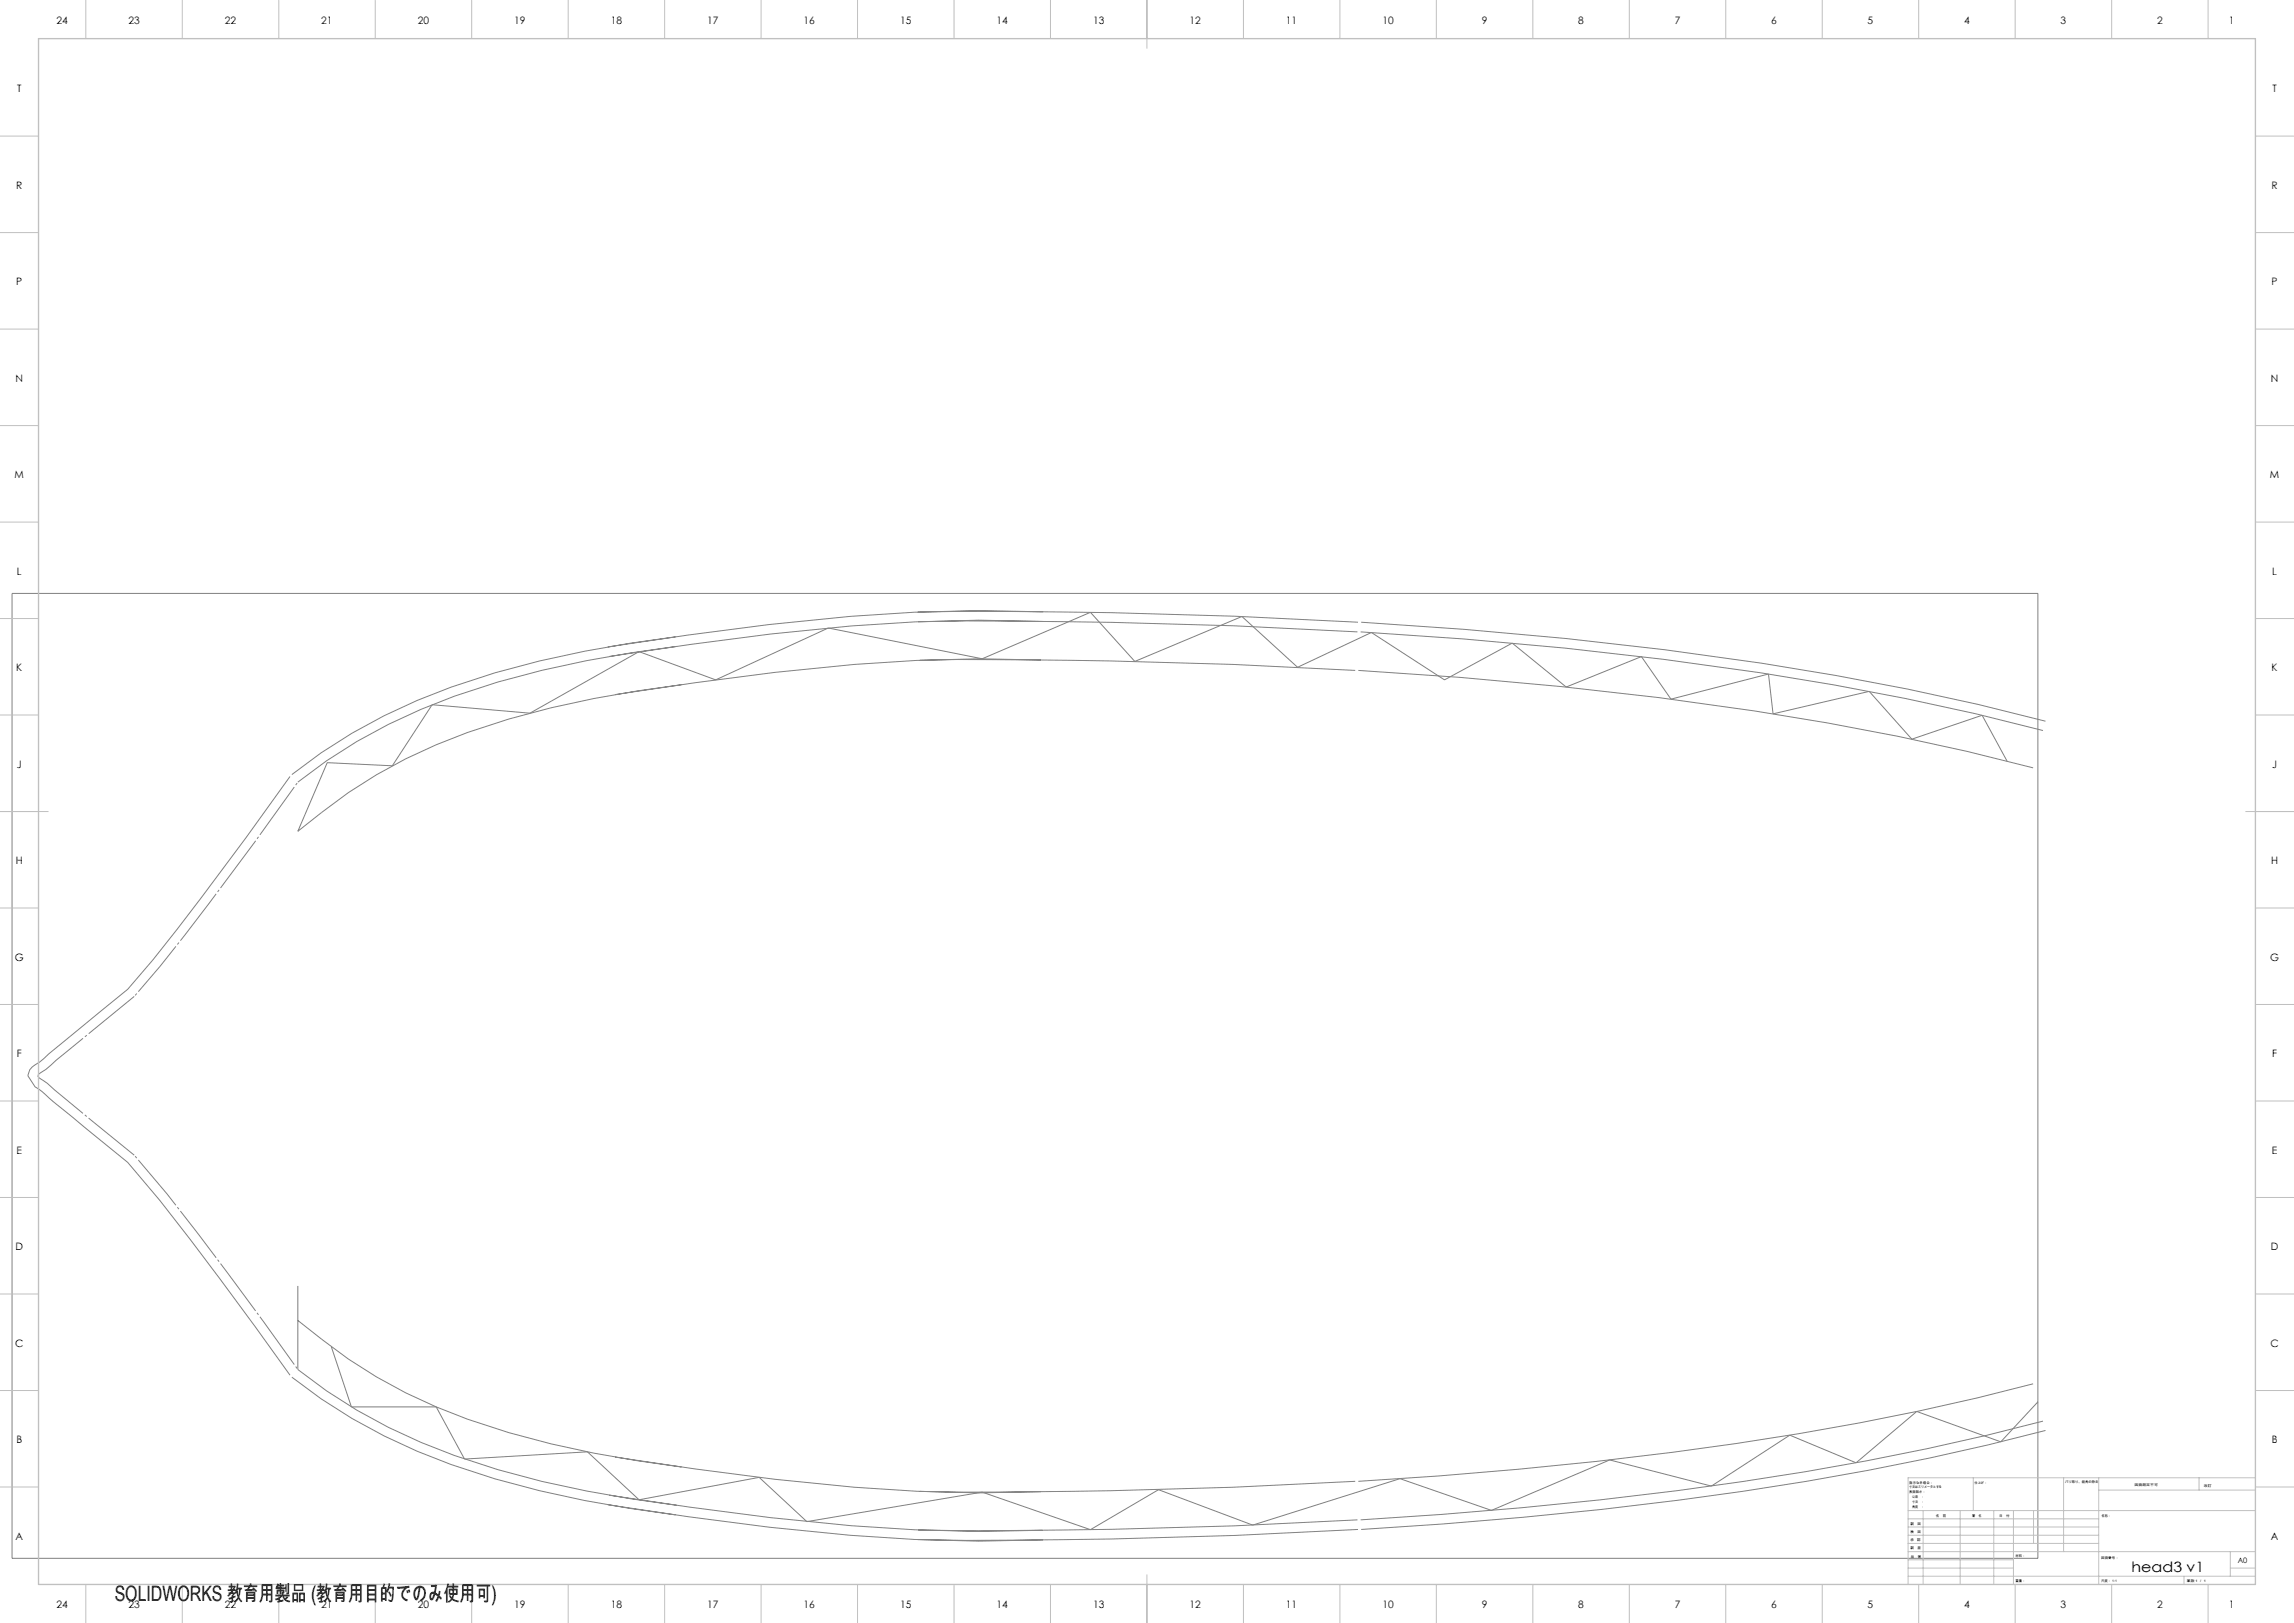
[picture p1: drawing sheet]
<svg xmlns="http://www.w3.org/2000/svg" width="1189mm" height="841mm" viewBox="0 0 1189 841" stroke-linecap="round" stroke-linejoin="round" font-family="sans-serif">
<defs><g id="words">
<text font-size="11" x="59" y="830">SOLIDWORKS 教育用製品 (教育用目的でのみ使用可)</text>
<text font-size="7.4" x="1105" y="815">head3 v1</text>
<g font-size="5.3">
<text x="29" y="12">24</text>
<text x="67" y="12">23</text>
<text x="117" y="12">22</text>
<text x="167" y="12">21</text>
<text x="217" y="12">20</text>
<text x="267" y="12">19</text>
<text x="317" y="12">18</text>
<text x="367" y="12">17</text>
<text x="417" y="12">16</text>
<text x="467" y="12">15</text>
<text x="517" y="12">14</text>
<text x="567" y="12">13</text>
<text x="617" y="12">12</text>
<text x="667" y="12">11</text>
<text x="717" y="12">10</text>
<text x="768" y="12">9</text>
<text x="818" y="12">8</text>
<text x="868" y="12">7</text>
<text x="918" y="12">6</text>
<text x="968" y="12">5</text>
<text x="1018" y="12">4</text>
<text x="1068" y="12">3</text>
<text x="1118" y="12">2</text>
<text x="1155" y="12">1</text>
<text x="9" y="48">T</text>
<text x="1178" y="48">T</text>
<text x="8" y="98">R</text>
<text x="1177" y="98">R</text>
<text x="8" y="148">P</text>
<text x="1177" y="148">P</text>
<text x="8" y="198">N</text>
<text x="1177" y="198">N</text>
<text x="8" y="248">M</text>
<text x="1177" y="248">M</text>
<text x="9" y="298">L</text>
<text x="1178" y="298">L</text>
<text x="8" y="348">K</text>
<text x="1177" y="348">K</text>
<text x="9" y="398">J</text>
<text x="1178" y="398">J</text>
<text x="8" y="448">H</text>
<text x="1177" y="448">H</text>
<text x="8" y="498">G</text>
<text x="1177" y="498">G</text>
<text x="9" y="548">F</text>
<text x="1178" y="548">F</text>
<text x="9" y="598">E</text>
<text x="1178" y="598">E</text>
<text x="8" y="648">D</text>
<text x="1177" y="648">D</text>
<text x="8" y="698">C</text>
<text x="1177" y="698">C</text>
<text x="8" y="748">B</text>
<text x="1177" y="748">B</text>
<text x="8" y="798">A</text>
<text x="1177" y="798">A</text>
<text x="29" y="833">24</text>
<text x="67" y="833">23</text>
<text x="117" y="833">22</text>
<text x="167" y="833">21</text>
<text x="217" y="833">20</text>
<text x="267" y="833">19</text>
<text x="317" y="833">18</text>
<text x="367" y="833">17</text>
<text x="417" y="833">16</text>
<text x="467" y="833">15</text>
<text x="517" y="833">14</text>
<text x="567" y="833">13</text>
<text x="617" y="833">12</text>
<text x="667" y="833">11</text>
<text x="717" y="833">10</text>
<text x="768" y="833">9</text>
<text x="818" y="833">8</text>
<text x="868" y="833">7</text>
<text x="918" y="833">6</text>
<text x="968" y="833">5</text>
<text x="1018" y="833">4</text>
<text x="1068" y="833">3</text>
<text x="1118" y="833">2</text>
<text x="1155" y="833">1</text>
</g>
<text font-size="3.9" x="1160" y="810">A0</text>
<g font-size="1.7">
<text x="990" y="769">指示なき場合：</text>
<text x="990" y="771">寸法はミリメータとする</text>
<text x="990" y="774">表面粗さ：</text>
<text x="1023" y="769">仕上げ：</text>
<text x="1070" y="769">バリ取り、鋭角の除去</text>
<text x="1106" y="770">図面測定不可</text>
<text x="1142" y="770">改訂</text>
<text x="990" y="776">公差　：</text>
<text x="990" y="779">寸法　：</text>
<text x="990" y="781">角度　：</text>
<text x="990" y="790">製　図</text>
<text x="1003" y="786">名　前</text>
<text x="1019" y="786">署　名</text>
<text x="1036" y="786">日　付</text>
<text x="1089" y="786">名称：</text>
<text x="990" y="794">検　図</text>
<text x="990" y="799">承　認</text>
<text x="990" y="803">製　産</text>
<text x="990" y="807">品　管</text>
<text x="1045" y="807">材料：</text>
<text x="1089" y="808">図面番号：</text>
<text x="1045" y="820">重量：</text>
<text x="1089" y="820">尺度： 1:1</text>
<text x="1133" y="820">葉数 1 ／ 1</text>
</g>
</g></defs>
<g fill="none" stroke="#808080" stroke-width=".52">
<path d="M6 307h1050v500h-1050zM476 317h25h75l64 2 64 3M541 317a873 873 0 0 0-142 7l-84 11M350 330a507 507 0 0 0-134 33 277 277 0 0 0-65 38M351 335a502 502 0 0 0-133 33 268 268 0 0 0-64 37M476 322h25h75l64 2 64 3M540 322a874 874 0 0 0-141 7l-83 11M705 327a2032 2032 0 0 1 283 35l36 8 35 9M706 322a1961 1961 0 0 1 319 43l35 9M353 355a482 482 0 0 0-127 31 269 269 0 0 0-72 45l16-36 33 2 21-32 51 5 56-32 40 14 58-27 80 16 56-24 23 26 56-24 29 27 38-18 38 24 35-19 28 23 39-16 15 22 51-13 2 21 50-12 22 25 36-12 13 23M477 342h39h60l63 2 63 3M540 342a854 854 0 0 0-138 6l-83 12"/>
<path d="M704 347a1932 1932 0 0 1 316 42l34 9M150 402a1548 1548 0 0 1-84 111l-48 39a7 7 0 0 0-4 5l4 6 48 39a1456 1456 0 0 1 84 111M154 666v44a292 292 0 0 0 104 52 598 598 0 0 0 93 18M154 684a279 279 0 0 0 110 58 575 575 0 0 0 89 18M172 698l10 31h44l15 27 63-4 27 25 62-11 25 22 91-15 56 20 35-21 49 18 77-24 47 17 61-26 53 13 41-26 34 14 31-27 44 16 19-21M151 714a300 300 0 0 0 106 52 596 596 0 0 0 93 19M1054 717a1622 1622 0 0 1-267 44l-83 7M1059 736a1644 1644 0 0 1-270 45l-84 7M319 755a1461 1461 0 0 0 156 18l32 1 33-1M1060 741a1648 1648 0 0 1-271 45l-83 7M315 780a1348 1348 0 0 0 192 19l34-1M316 775a1344 1344 0 0 0 191 19l33-1"/>
<path d="M702 768l-63 3-63 1-60 1h-39M704 788l-64 3-64 1-75 1h-25M704 793l-64 3-64 1-75 1h-25"/>
</g>
<path d="M154 405a1547 1547 0 0 1-84 111M70 599a1442 1442 0 0 1 84 111" fill="none" stroke="#808080" stroke-width=".52" stroke-dasharray="30.5 1.3 1.3 1.3" stroke-dashoffset="-3.2" stroke-linecap="butt"/>
<path d="M70 516l-50 41M20 557l50 42" fill="none" stroke="#808080" stroke-width=".52" stroke-dasharray="30.5 1.3 1.3 1.3" stroke-dashoffset="-.1" stroke-linecap="butt"/>
<g fill="none" stroke="#c0c0c0" stroke-width=".52">
<path d="M44 0v20M94 0v20M144 0v20M194 0v20M244 0v20M294 0v20M344 0v20M394 0v20M444 0v20M494 0v20M544 0v20M594 0v25"/>
<path d="M644 0v20M694 0v20M744 0v20M794 0v20M844 0v20M894 0v20M944 0v20M994 0v20M1044 0v20M1094 0v20M1144 0v20M0 71h20"/>
<path d="M1169 71h20M0 121h20M1169 121h20M0 171h20M1169 171h20M0 221h20M1169 221h20M0 271h20M1169 271h20M0 321h20M1169 321h20M0 371h20"/>
<path d="M1169 371h20M0 421h25M1164 421h25M0 471h20M1169 471h20M0 521h20M1169 521h20M0 571h20M1169 571h20M0 621h20M1169 621h20M0 671h20"/>
<path d="M1169 671h20M0 721h20M1169 721h20M0 771h20M1023 766v17M1070 766v38M1088 766v55M1088 772h81M1140 766v6M1169 766h-180v55M1169 771h20M989 783h180"/>
<path d="M989 800h99M989 796h99M989 791h99M989 787h99M997 783v38M1016 783v38M1033 783v38M1044 783v38M1054 783v17M594 816v25M989 817h180M989 813h55"/>
<path d="M989 808h55M989 804h180M1132 817v4M1156 813h13M1156 804v13M44 821v20M94 821v20M144 821v20M194 821v20M244 821v20M294 821v20M344 821v20"/>
<path d="M394 821v20M444 821v20M494 821v20M544 821v20M644 821v20M694 821v20M744 821v20M794 821v20M844 821v20M894 821v20M944 821v20M994 821v20"/>
<path d="M1044 821v20M1094 821v20M1144 821v20"/>
</g>
<path d="M20 20h1149v801h-1149z" fill="none" stroke="#c0c0c0" stroke-width=".7"/>
<use href="#words"/>
</svg>
